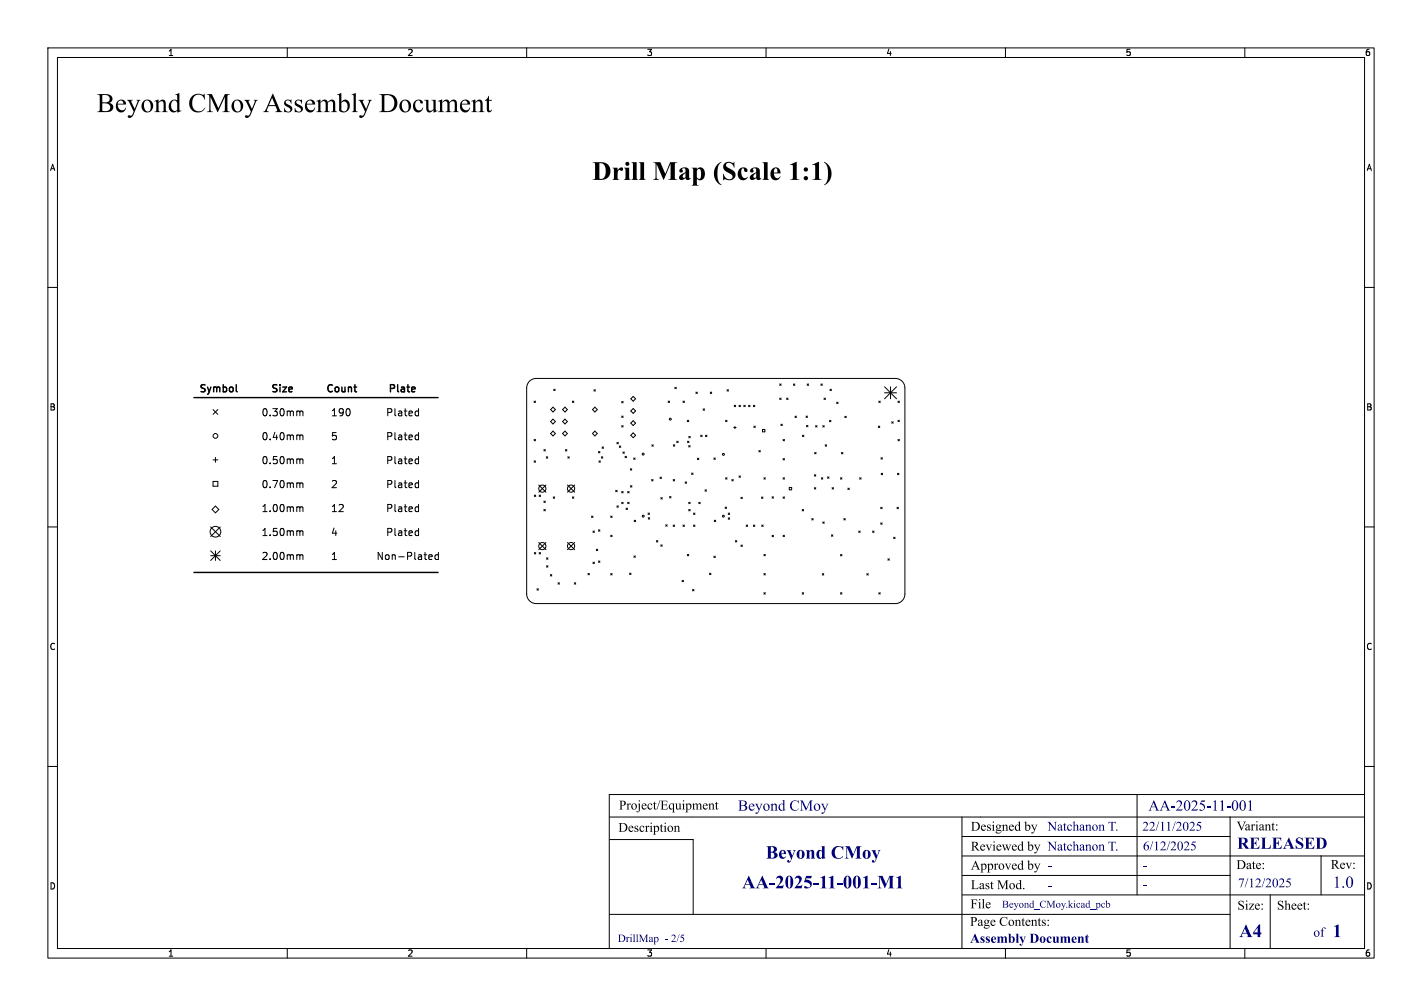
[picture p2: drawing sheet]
<svg xmlns="http://www.w3.org/2000/svg" width="297mm" height="210mm" viewBox="0 0 297 210" stroke-linecap="round" stroke-linejoin="round" font-family="sans-serif">
<defs><g id="words">
<text font-size="5.7" x="20.2" y="24.9">BeyondCMoy AssemblyDocument</text>
<g font-size="3.9" fill="#00007f">
<text x="159.9" y="180.3">BeyondCMoy</text>
<text x="155" y="186.4">AA-2025-11-001-M1</text>
<text x="258.8" y="196.6">A4</text>
<text x="278.3" y="196.6">1</text>
</g>
<g font-size="3.5" fill="#00007f">
<text x="258.4" y="178.1">RELEASED</text>
<text x="278.4" y="186.2">1.0</text>
</g>
<g font-size="3.2" fill="#00007f">
<text x="154.1" y="170.1">BeyondCMoy</text>
<text x="239.9" y="170.1">AA-2025-11-001</text>
</g>
<g font-size="2.8">
<text x="129.3" y="169.7">Project/Equipment</text>
<text x="129.1" y="174.4">Description</text>
<text x="202.8" y="178.3">Reviewedby NatchanonT.</text>
<text x="202.8" y="174.1">Designedby</text>
<text x="258.3" y="174.1">Variant:</text>
<text x="258.2" y="182.1">Date:</text>
<text x="277.9" y="182.1">Rev:</text>
<text x="202.7" y="190.3">File</text>
<text x="202.8" y="186.3">LastMod.</text>
<text x="258.5" y="190.6">Size:</text>
<text x="266.7" y="190.6">Sheet:</text>
<text x="202.6" y="194">PageContents:</text>
</g>
<g font-size="2.8" fill="#00007f">
<text x="218.8" y="174.1">NatchanonT.</text>
<text x="238.6" y="174.1">22/11/2025</text>
<text x="238.7" y="178.2">6/12/2025</text>
<text x="202.8" y="182.3">Approvedby -</text>
<text x="258.6" y="185.9">7/12/2025</text>
<text x="218.8" y="186.3">-</text>
<text x="202.6" y="197.5">AssemblyDocument</text>
<text x="274.3" y="196.2">of</text>
</g>
<text font-size="2.3" fill="#00007f" x="129" y="197.2">DrillMap - 2/5</text>
<text font-size="2.2" fill="#00007f" x="209.3" y="190">Beyond_CMoy.kicad_pcb</text>
<g font-size="2.1">
<text x="41.5" y="82">Symbol</text>
<text x="56.5" y="82">Size</text>
<text x="68" y="82">Count</text>
<text x="81" y="82">Plate</text>
<text x="54.5" y="87">0.30mm</text>
<text x="69" y="87">190</text>
<text x="80.5" y="87">Plated</text>
<text x="54.5" y="92">0.40mm</text>
<text x="69" y="92">5</text>
<text x="80.5" y="92">Plated</text>
<text x="54.5" y="97">0.50mm</text>
<text x="69" y="97">1</text>
<text x="80.5" y="97">Plated</text>
<text x="54.5" y="102">0.70mm</text>
<text x="54.5" y="107">1.00mm</text>
<text x="69" y="102">2</text>
<text x="69" y="107">12</text>
<text x="80.5" y="107">Plated</text>
<text x="80.5" y="102">Plated</text>
<text x="54.5" y="112">1.50mm</text>
<text x="69" y="112">4</text>
<text x="80.5" y="112">Plated</text>
<text x="54.5" y="117">2.00mm</text>
<text x="69" y="117">1</text>
<text x="78.5" y="117">Non-Plated</text>
</g>
<g font-size="1.8">
<text x="35" y="11.9">1</text>
<text x="85" y="11.9">2</text>
<text x="135" y="11.9">3</text>
<text x="185" y="11.9">4</text>
<text x="235" y="11.9">5</text>
<text x="285" y="11.9">6</text>
<text x="10.3" y="35.9">A</text>
<text x="285.4" y="35.9">A</text>
<text x="10.3" y="85.9">B</text>
<text x="285.3" y="85.9">B</text>
<text x="10.3" y="135.9">C</text>
<text x="285.3" y="135.9">C</text>
<text x="10.3" y="185.9">D</text>
<text x="285.3" y="185.9">D</text>
<text x="35" y="199.9">1</text>
<text x="85" y="199.9">2</text>
<text x="135" y="199.9">3</text>
<text x="185" y="199.9">4</text>
<text x="235" y="199.9">5</text>
<text x="285" y="199.9">6</text>
</g>
</g></defs>
<g fill="none" stroke="#000" stroke-width=".21">
<path d="M10 10h277v190h-277zM12 12h273v186h-273zM60 10v2M110 10v2M160 10v2M210 10v2M260 10v2M10 60h2M285 60h2M10 110h2M285 110h2M10 160h2"/>
<path d="M127.3 165.9h157.6M127.3 170.6h17.2M127.3 175.3h17.5M144.6 170.6h112.1M201 178.7h84M201 174.6h55.9M275.9 178.7v8.1M285 160h2M60 198v2M110 198v2M127.3 190.9h129.6M160 198v2"/>
<path d="M201 182.8h55.9M210 198v2M260 198v2M265.3 186.8v11.2"/>
</g>
<path d="M238.8 184.8h.7v.2h-.7z" fill="#00007f"/>
<path d="M201 186.8h55.7" fill="none" stroke="#000" stroke-width=".21"/>
<path d="M238.8 180.8h.7v.2h-.7z" fill="#00007f"/>
<g fill="none" stroke="#000" stroke-width=".21">
<path d="M110.6 79.6l.6-.4 .8-.2h75a2 2 0 0 1 2 2v43a2 2 0 0 1-2 2h-75a2 2 0 0 1-2-2v-43l.2-.8zM44.5 96h1M44.5 85.5l1 1M45 95.5v1M45.5 85.5l-1 1M62.6 86l.2-.2 .4 .1 .1 .9M62.6 91l.2-.2 .4 .1 .1 .9M62.6 96l.2-.2 .4 .1 .1 .9M87 90.8l.4 .1M87 85.8l.4 .1M87 95.8l.4 .1M87.4 85.3v1.5"/>
<path d="M87.4 90.3v1.5M87.4 95.3v1.5M87.4 86.7l-.4 .1M87.4 96.7l-.4 .1M87.4 91.7l-.4 .1M111.6 96.2l.2 .3M111.6 91.7l.2 .3M111.6 83.7l.2 .3M111.8 91.7l-.2 .3M111.8 83.7l-.2 .3M111.8 96.2l-.2 .3M113.6 93.9l.3 .3"/>
<path d="M113.9 93.9l-.3 .3M114.1 95.4l.3 .3M114.4 95.4l-.3 .3M115 88l.5-.5 .5 .5-.5 .5zM115 90.5l.5-.5 .5 .5-.5 .5zM115 85.5l.5-.5 .5 .5-.5 .5zM115.6 81.3l.3 .3M115.9 81.3l-.3 .3M117.5 88l.5-.5 .5 .5-.5 .5zM118 90l.5 .5-.5 .5-.5-.5zM118 85l.5 .5-.5 .5-.5-.5zM118.1 93.9l.3 .3"/>
<path d="M118.4 93.9l-.3 .3M118.6 95.4l.3 .3M118.9 95.4l-.3 .3M119.5 83.7l.3 .3M119.8 83.7l-.3 .3M124 81.4l.3 .3M124.3 90l.4 .5-.4 .5-.6-.5zM124.3 85l.4 .5-.4 .5-.6-.5zM124.3 81.4l-.3 .3M125 94.3l.3 .3M125.1 96.2l.3 .3M125.3 94.3l-.3 .3"/>
<path d="M125.4 96.2l-.3 .3M125.6 95.4l.3 .3M125.8 93.3l.2 .3M125.9 95.4l-.3 .3M126 93.3l-.2 .3M128.8 92.4l.3 .3M129.1 92.4l-.3 .3M129.3 93.1l.4 .3M129.7 93.1l-.4 .3M129.8 83.8l.3 .3M129.8 88.9l.3 .3M129.8 86.9l.3 .3"/>
<path d="M130.1 94.4l.3 .3M130.1 88.9l-.3 .3M130.1 86.9l-.3 .3M130.1 83.8l-.3 .3M130.4 94.4l-.3 .3M130.5 95.3l.3 .3M130.8 95.3l-.3 .3M131.6 97.9l.4 .3M131.7 90.9l.5-.5 .6 .5-.6 .5zM131.7 83.3l.5-.5 .6 .5-.6 .5zM131.7 85.8l.5-.5 .6 .5-.6 .5zM131.7 88.3l.5-.5 .6 .5-.6 .5z"/>
<path d="M132 97.9l-.4 .3M132.4 95.6l.2 .3M132.6 95.6l-.2 .3M136.2 92.9l.2 .3M136.4 92.9l-.2 .3M137.8 99.6l.4 .3M138.2 99.6l-.4 .3M139.5 83.7l.3 .3M139.8 83.7l-.3 .3M140.6 92.8l.3 .3M140.9 92.8l-.3 .3M140.9 80.9l.3 .3"/>
<path d="M141.2 80.9l-.3 .3M141.3 92.1l.3 .3M141.6 92.1l-.3 .3M142.6 83.7l.3 .3M142.9 83.7l-.3 .3M143.5 87.7l.4 .3M143.6 92.1l.3 .3M143.8 93l.3 .3M143.9 87.7l-.4 .3M143.9 91.1l.3 .3M143.9 92.1l-.3 .3M144.1 93l-.3 .3"/>
<path d="M144.2 91.1l-.3 .3M144.4 98.8l.3 .3M144.7 98.8l-.3 .3M145.3 81.9l.3 .3M145.6 95.7l.3 .3M145.6 81.9l-.3 .3M145.9 95.7l-.3 .3M146.3 90.9l.3 .3M146.6 90.9l-.3 .3M146.8 85.4l.3 .3M147.1 85.4l-.3 .3M147.4 90.9l.2 .3"/>
<path d="M147.6 90.9l-.2 .3M148.3 81.9l.3 .3M148.6 81.9l-.3 .3M149.1 95.6l.3 .3M149.4 95.6l-.3 .3M151.6 99.7l.2 .3M151.6 87.7l.2 .3M151.8 87.7l-.2 .3M151.8 99.7l-.2 .3M151.8 81.4l.3 .3M152.1 81.4l-.3 .3M153.2 89.3h.5"/>
<path d="M153.3 84.6l.3 .3M153.5 89v.5M153.6 84.6l-.3 .3M154.3 84.6l.4 .3M154.3 99.4l.4 .3M154.7 99.4l-.4 .3M154.7 84.6l-.4 .3M155.3 84.6l.3 .3M155.6 84.6l-.3 .3M156.3 84.6l.3 .3M156.6 84.6l-.3 .3M157.4 84.6l.2 .3"/>
<path d="M157.4 89l.4 .3M157.6 84.6l-.2 .3M157.8 89l-.4 .3M158.5 94.1l.3 .3M158.8 94.1l-.3 .3M159.3 89.7h.4v.4h-.4zM159.5 99.7l.3 .3M159.8 99.7l-.3 .3M162.8 80.2l.4 .3M162.8 83.1l.4 .3M163.1 88.6l.3 .3M163.2 80.2l-.4 .3"/>
<path d="M163.2 83.1l-.4 .3M163.4 88.6l-.3 .3M163.6 95.7l.2 .3M163.6 91.7l.2 .3M163.6 99.7l.2 .3M163.8 99.7l-.2 .3M163.8 95.7l-.2 .3M163.8 91.7l-.2 .3M164.3 83.1l.3 .3M164.6 83.1l-.3 .3M165.7 80.2l.3 .3M166 80.2l-.3 .3"/>
<path d="M166 86.9l.3 .3M166.3 86.9l-.3 .3M167.6 90.9l.3 .3M167.9 90.9l-.3 .3M168.4 86.9l.3 .3M168.4 88.8l.3 .3M168.6 80.2l.3 .3M168.7 86.9l-.3 .3M168.7 88.8l-.3 .3M168.9 80.2l-.3 .3M170.1 99.1l.3 .3M170.1 94.5l.3 .3"/>
<path d="M170.3 88.9l.3 .3M170.4 99.1l-.3 .3M170.4 94.5l-.3 .3M170.6 88.9l-.3 .3M171.4 80.2l.3 .3M171.5 99.7l.3 .3M171.7 80.2l-.3 .3M171.8 99.7l-.3 .3M171.8 88.9l.4 .3M172.1 83.1l.3 .3M172.2 88.9l-.4 .3M172.3 92.9l.3 .3"/>
<path d="M172.4 83.1l-.3 .3M172.6 92.9l-.3 .3M172.8 99.6l.3 .3M173.1 99.6l-.3 .3M173.3 87.8l.3 .3M173.3 81.3l.3 .3M173.6 87.8l-.3 .3M173.6 81.3l-.3 .3M174.7 84l.3 .3M175 84l-.3 .3M175.5 99.7l.3 .3M175.7 94.5l.3 .3"/>
<path d="M175.8 99.7l-.3 .3M176 94.5l-.3 .3M176.4 86.9l.4 .3M176.8 86.9l-.4 .3M179.5 99.7l.3 .3M179.8 99.7l-.3 .3M183.4 89l.4 .3M183.6 83.7l.2 .3M183.8 89l-.4 .3M183.8 83.7l-.2 .3M184 95.6l.3 .3M184.1 98.8l.3 .3"/>
<path d="M184.3 95.6l-.3 .3M184.4 98.8l-.3 .3M184.7 80.8l2.5 2.5M184.7 82h2.5M186 80.8v2.5M186.3 88.1l.2 .3M186.5 88.1l-.2 .3M187.2 80.8l-2.5 2.5M187.4 98.8l.3 .3M187.6 87.7l.3 .3M187.6 91.7l.3 .3M187.6 83.7l.3 .3"/>
<path d="M187.7 98.8l-.3 .3M187.9 87.7l-.3 .3M187.9 83.7l-.3 .3M187.9 91.7l-.3 .3M44 110l2 2M44 116h2M44 115l2 2M44.3 106.4l.7-.8 .7 .8-.7 .7zM44.5 100.5h1v1h-1zM45 115v2M46 110l-2 2M46 115l-2 2"/>
<path d="M62.6 116l.2-.2 .4 .1 .1 .9M62.6 101l.2-.2 .4 .1 .1 .9M62.6 106l.2-.2 .4 .1 .1 .9M62.6 111l.2-.2 .4 .1 .1 .9M87 105.8l.4 .1M87 100.8l.4 .1M87 110.8l.4 .1M87.4 100.3v1.5M87.4 105.3v1.5M87.4 110.3v1.5M87.4 106.7l-.4 .1M87.4 111.7l-.4 .1"/>
<path d="M87.4 101.7l-.4 .1M89.6 116l.2-.2h.3l.2 .2v.2l-.7 .1M89.6 116.6l.2 .2 .4-.1M91.6 115.9l-.5-.1-.3 .3 .2 .6h.6M91.6 115.3v1.5M111.6 115.4l.3 .3M111.6 103.4l.3 .3M111.9 103.4l-.3 .3M111.9 115.4l-.3 .3M112.5 101.3l1.5 1.5M112.5 113.3l1.5 1.5M112.6 103.4l.3 .3"/>
<path d="M112.6 115.4l.3 .3M112.9 103.4l-.3 .3M112.9 115.4l-.3 .3M113.6 104.6l.3 .3M113.6 106.4l.3 .3M113.9 104.6l-.3 .3M113.9 106.4l-.3 .3M114 101.3l-1.5 1.5M114 113.3l-1.5 1.5M114.1 118.1l.3 .3M114.1 116.5l.3 .3M114.4 118.1l-.3 .3"/>
<path d="M114.4 116.5l-.3 .3M114.9 120l.3 .3M115.2 120l-.3 .3M115.5 103.7l.3 .3M115.8 103.7l-.3 .3M118.5 113.3l1.5 1.5M118.5 101.3l1.5 1.5M119.5 103.7l.3 .3M119.8 103.7l-.3 .3M120 113.3l-1.5 1.5M120 101.3l-1.5 1.5M122.8 119.7l.3 .3"/>
<path d="M123.1 119.7l-.3 .3M123.5 107.7l.4 .3M123.9 107.7l-.4 .3M123.9 117.4l.2 .3M123.9 110.9l.2 .3M124.1 117.4l-.2 .3M124.1 110.9l-.2 .3M124.5 114.7l.3 .3M124.8 114.7l-.3 .3M125 117.1l.3 .3M125 110.6l.3 .3M125.3 110.6l-.3 .3"/>
<path d="M125.3 117.1l-.3 .3M127.5 107.7l.3 .3M127.5 111.7l.3 .3M127.5 119.7l.3 .3M127.8 107.7l-.3 .3M127.8 119.7l-.3 .3M127.8 111.7l-.3 .3M128.6 102.4l.3 .3M128.9 105.6l.2 .3M128.9 102.4l-.3 .3M129.1 105.6l-.2 .3M129.8 102.6l.3 .3"/>
<path d="M129.8 104.9l.3 .3M130.1 104.9l-.3 .3M130.1 102.6l-.3 .3M130.8 106.1l.3 .3M131.1 106.1l-.3 .3M131.1 102.6l.3 .3M131.1 104.9l.3 .3M131.4 102.6l-.3 .3M131.4 104.9l-.3 .3M131.5 119.6l.3 .3M131.7 101.4l.3 .3M131.8 119.6l-.3 .3"/>
<path d="M132 101.4l-.3 .3M132.4 116.1l.3 .3M132.5 108.6l.3 .3M132.7 116.1l-.3 .3M132.8 108.6l-.3 .3M135.3 107.1l.3 .3M135.4 108.1l.3 .3M135.6 107.1l-.3 .3M135.7 108.1l-.3 .3M136.1 100.1l.3 .3M136.4 100.1l-.3 .3M137.1 112.9l.3 .3"/>
<path d="M137.4 112.9l-.3 .3M138 113.7l.3 .3M138 103.9l.3 .3M138.3 113.7l-.3 .3M138.3 103.9l-.3 .3M139 109.6l.3 .3M139.3 109.6l-.3 .3M139.8 103.7l.3 .3M140.1 103.7l-.3 .3M140.6 100.1l.3 .3M140.6 109.6l.3 .3M140.9 109.6l-.3 .3"/>
<path d="M140.9 100.1l-.3 .3M142.6 109.6l.3 .3M142.9 109.6l-.3 .3M143.1 100.6l.3 .3M143.4 100.6l-.3 .3M143.5 115.7l.4 .3M143.9 115.7l-.4 .3M143.9 106.4l.2 .3M143.9 104.9l.2 .3M144.1 106.4l-.2 .3M144.1 104.9l-.2 .3M144.8 107.1l.3 .3"/>
<path d="M144.8 109.6l.3 .3M145.1 109.6l-.3 .3M145.1 107.1l-.3 .3M145.9 104.9l.3 .3M146.2 104.9l-.3 .3M147.2 102.3l.3 .3M147.5 102.3l-.3 .3M148.2 119.7l.3 .3M148.5 119.7l-.3 .3M149.1 116.1l.3 .3M149.2 108.6l.3 .3M149.4 116.1l-.3 .3"/>
<path d="M149.5 108.6l-.3 .3M151.4 105.9l.3 .3M151.7 105.9l-.3 .3M152.1 107.1l.3 .3M152.1 108.1l.3 .3M152.4 108.1l-.3 .3M152.4 107.1l-.3 .3M152.8 100.1l.4 .3M153.2 100.1l-.4 .3M153.6 112.9l.3 .3M153.9 112.9l-.3 .3M154.7 103.8l.3 .3"/>
<path d="M154.8 113.8l.3 .3M155 103.8l-.3 .3M155.1 113.8l-.3 .3M155.9 109.6l.2 .3M156.1 109.6l-.2 .3M157.4 109.6l.2 .3M157.6 109.6l-.2 .3M159 103.8l.3 .3M159.1 109.6l.3 .3M159.3 103.8l-.3 .3M159.4 109.6l-.3 .3M159.5 115.7l.3 .3"/>
<path d="M159.5 119.7l.3 .3M159.8 115.7l-.3 .3M159.8 119.7l-.3 .3M161.3 111.8l.2 .3M161.3 103.7l.2 .3M161.5 103.7l-.2 .3M161.5 111.8l-.2 .3M163.6 103.7l.2 .3M163.6 111.7l.2 .3M163.8 111.7l-.2 .3M163.8 103.7l-.2 .3M164.9 101.8h.4v.4h-.4z"/>
<path d="M167.6 106.4l.3 .3M167.9 106.4l-.3 .3M169.5 108.3l.3 .3M169.8 108.3l-.3 .3M170.1 101.8l.3 .3M170.4 101.8l-.3 .3M171.7 119.8l.3 .3M171.8 109l.4 .3M172 119.8l-.3 .3M172.2 109l-.4 .3M173.6 111.7l.3 .3M173.8 101.8l.3 .3"/>
<path d="M173.9 111.7l-.3 .3M174.1 101.8l-.3 .3M175.5 115.8l.3 .3M175.8 115.8l-.3 .3M176.3 108.3l.2 .3M176.5 108.3l-.2 .3M177.1 101.9l.3 .3M177.4 101.9l-.3 .3M179.3 110.9l.3 .3M179.6 110.9l-.3 .3M181.1 119.8l.3 .3M181.4 119.8l-.3 .3"/>
<path d="M182.2 110.9l.3 .3M182.5 110.9l-.3 .3M183.9 109.2l.3 .3M183.9 105.9l.3 .3M184.2 109.2l-.3 .3M184.2 105.9l-.3 .3M185.5 116.7l.2 .3M185.7 116.7l-.2 .3M186.6 112.2l.3 .3M186.9 112.2l-.3 .3M187.3 105.9l.3 .3M187.6 105.9l-.3 .3"/>
<path d="M112.1 122.9l.3 .3M112.4 122.9l-.3 .3M116.6 121.7l.2 .3M116.8 121.7l-.2 .3M119.9 121.7l.3 .3M120.2 121.7l-.3 .3M142.4 121.2l.4 .3M142.8 121.2l-.4 .3M144.7 123.1l.2 .3M144.9 123.1l-.2 .3M159.5 123.7l.3 .3M159.8 123.7l-.3 .3"/>
<path d="M167.6 123.7l.3 .3M167.9 123.7l-.3 .3M175.5 123.7l.3 .3M175.8 123.7l-.3 .3M183.6 123.7l.2 .3M183.8 123.7l-.2 .3M127.3 165.9v32.1M144.8 175.3v15.6M200.9 170.6v27.4M237.5 165.9v20.9M256.8 170.6h28.2M256.9 170.6v27.4"/>
<path d="M256.8 186.8h28.2"/>
<circle cx="45" cy="91" r=".5"/>
<circle cx="134.3" cy="94.8" r=".2"/>
<circle cx="140" cy="87.5" r=".2"/>
<circle cx="151.1" cy="94.9" r=".2"/>
<circle cx="45" cy="111" r="1.12"/>
<circle cx="113.3" cy="114" r=".75"/>
<circle cx="113.3" cy="102" r=".75"/>
<circle cx="119.3" cy="114" r=".75"/>
<circle cx="119.3" cy="102" r=".75"/>
<circle cx="134.3" cy="107.7" r=".2"/>
<circle cx="151.1" cy="107.7" r=".2"/>
</g>
<path d="M40.5 83h51M86.6 80.9l.1 .3-.7 .1M40.5 119.5h51" fill="none" stroke="#000" stroke-width=".3"/>
<g fill="#000">
<path d="M123.8 33.9a5.9 5.9 0 0 1 2.7 .1 1.87 1.87 0 0 1 .9 2.2 1.87 1.87 0 0 1-2 1.4h-1.6l.4-.2 .1-.4h.9v.2a.65 .65 0 0 0 .7 .2 .65 .65 0 0 0 .4-.6 2.08 2.08 0 0 0-.6-2.7h-.5v2.9h-.9v-2.8zM127.9 35h1.1v.6a.68 .68 0 0 1 .4-.6 .68 .68 0 0 1 .7 .1 .4 .4 0 0 1-.2 .6 .4 .4 0 0 1-.5-.2l-.3 .3-.1 .6v.9l.3 .3h-1.4l.3-.2v-.4v-1.6zM130.3 35h1.1v2.3l.3 .3h-1.4l.3-.2v-.4v-1.7zM131.9 33.9h1.1v3.4l.3 .3h-1.4l.2-.2 .1-.4v-2.9zM133.5 33.9h1v3.4l.3 .3h-1.3l.2-.2 .1-.4-.1-2.9zM136.4 33.9h1.5l1.1 2.4 1-2.4h1.5l-.4 .1-.1 .2-.1 2.7a.53 .53 0 0 0 .6 .7h-2l.4-.2 .1-.2 .1-3-1.5 3.4-1.5-3.4v3l.6 .4h-1.3l.5-.5v-2.6a.53 .53 0 0 0-.5-.6zM142 35.3a1.05 1.05 0 0 1 1.2-.4 1.05 1.05 0 0 1 .7 1v1.2h.3a.52 .52 0 0 1-.5 .5 .52 .52 0 0 1-.5-.4 .75 .75 0 0 1-.7 .4 .75 .75 0 0 1-.7-.4l.1-.4h.7l.3 .3 .3-.1v-.9l-.5 .4-.1 .3h-.7l.4-.4 .9-.5v-.5a.33 .33 0 0 0-.5-.3 .33 .33 0 0 0-.1 .6 .39 .39 0 0 1-.6 .3 .39 .39 0 0 1 0-.7zM144.5 35h1v.3a.93 .93 0 0 1 1.2-.3 .93 .93 0 0 1 .5 1 1.1 1.1 0 0 1-.2 1.3 1.1 1.1 0 0 1-1.3 .2l-.2-.2 .1 1.1 .3 .4h-1.4l.3-.3v-2.8h.7v1.3a.42 .42 0 0 0 .4 .4 .42 .42 0 0 0 .5-.4v-1.4a.41 .41 0 0 0-.5-.3 .41 .41 0 0 0-.4 .4h-.7l-.1-.5zM149.8 34.4l.9-.6a3.9 3.9 0 0 0-.3 4.6l.3 .3a2.73 2.73 0 0 1-.9-4.3zM151.4 34.1a2.09 2.09 0 0 1 1.8-.1l.2-.2v1.2h-.1a.89 .89 0 0 0-.6-.9 .89 .89 0 0 0-1.1 .4l.2 .3a3.4 3.4 0 0 1 1.8 1.5 1.36 1.36 0 0 1-.7 1.2 1.36 1.36 0 0 1-1.5-.1l-.4 .2v-1.3a1.28 1.28 0 0 0 1.8 1 .58 .58 0 0 0-.2-1 1.75 1.75 0 0 1-1.6-1.5zM154.5 35.2a.84 .84 0 0 1 1-.3 .84 .84 0 0 1 .5 .9 .46 .46 0 0 1-.5 0 .46 .46 0 0 1-.1-.5l-.2-.2a1.29 1.29 0 0 0 .4 2.1l.5-.3a1.07 1.07 0 0 1-1.3 .7 1.07 1.07 0 0 1-.7-1.3v-.5zM156.8 35.3a1.05 1.05 0 0 1 1.2-.4 1.05 1.05 0 0 1 .7 1v1.2h.3a.52 .52 0 0 1-.5 .5 .52 .52 0 0 1-.6-.4 .75 .75 0 0 1-.6 .4 .75 .75 0 0 1-.7-.4v-.4h.7l.3 .3 .3-.1v-.9l-.5 .4-.1 .3h-.7l.4-.4 .9-.5v-.5a.33 .33 0 0 0-.5-.3 .33 .33 0 0 0 0 .6 .39 .39 0 0 1-.6 .3 .39 .39 0 0 1 0-.7z"/>
<path d="M159.3 33.9h1v3.4l.3 .3h-1.3l.2-.2 .1-.4-.1-2.9zM161.3 35.3a1.03 1.03 0 0 1 1.2-.3 1.03 1.03 0 0 1 .5 1.2h-1.4a.72 .72 0 0 0 .4 .9 .72 .72 0 0 0 1-.3 1.05 1.05 0 0 1-1.3 .8 1.05 1.05 0 0 1-.8-1.3l.1-.4 1.4 .1-.1-.6-.3-.3-.3 .3-.1 .5h-.6zM164.9 34.4l1.5-.6v3a.57 .57 0 0 0 .5 .8h-1.9l.6-.3v-2.4l-.1-.4zM169.6 34.4l1.5-.6v3a.57 .57 0 0 0 .5 .8h-1.9l.5-.3 .1-2.4-.1-.4zM172.1 33.8a2.7 2.7 0 0 1 1.6 2.4 2.7 2.7 0 0 1-1.6 2.5 3.9 3.9 0 0 0 .2-4.6z"/>
<circle cx="131" cy="34.2" r=".42"/>
<circle cx="168.3" cy="37.2" r=".45"/>
<circle cx="168.3" cy="35.4" r=".45"/>
</g>
<use href="#words"/>
</svg>
